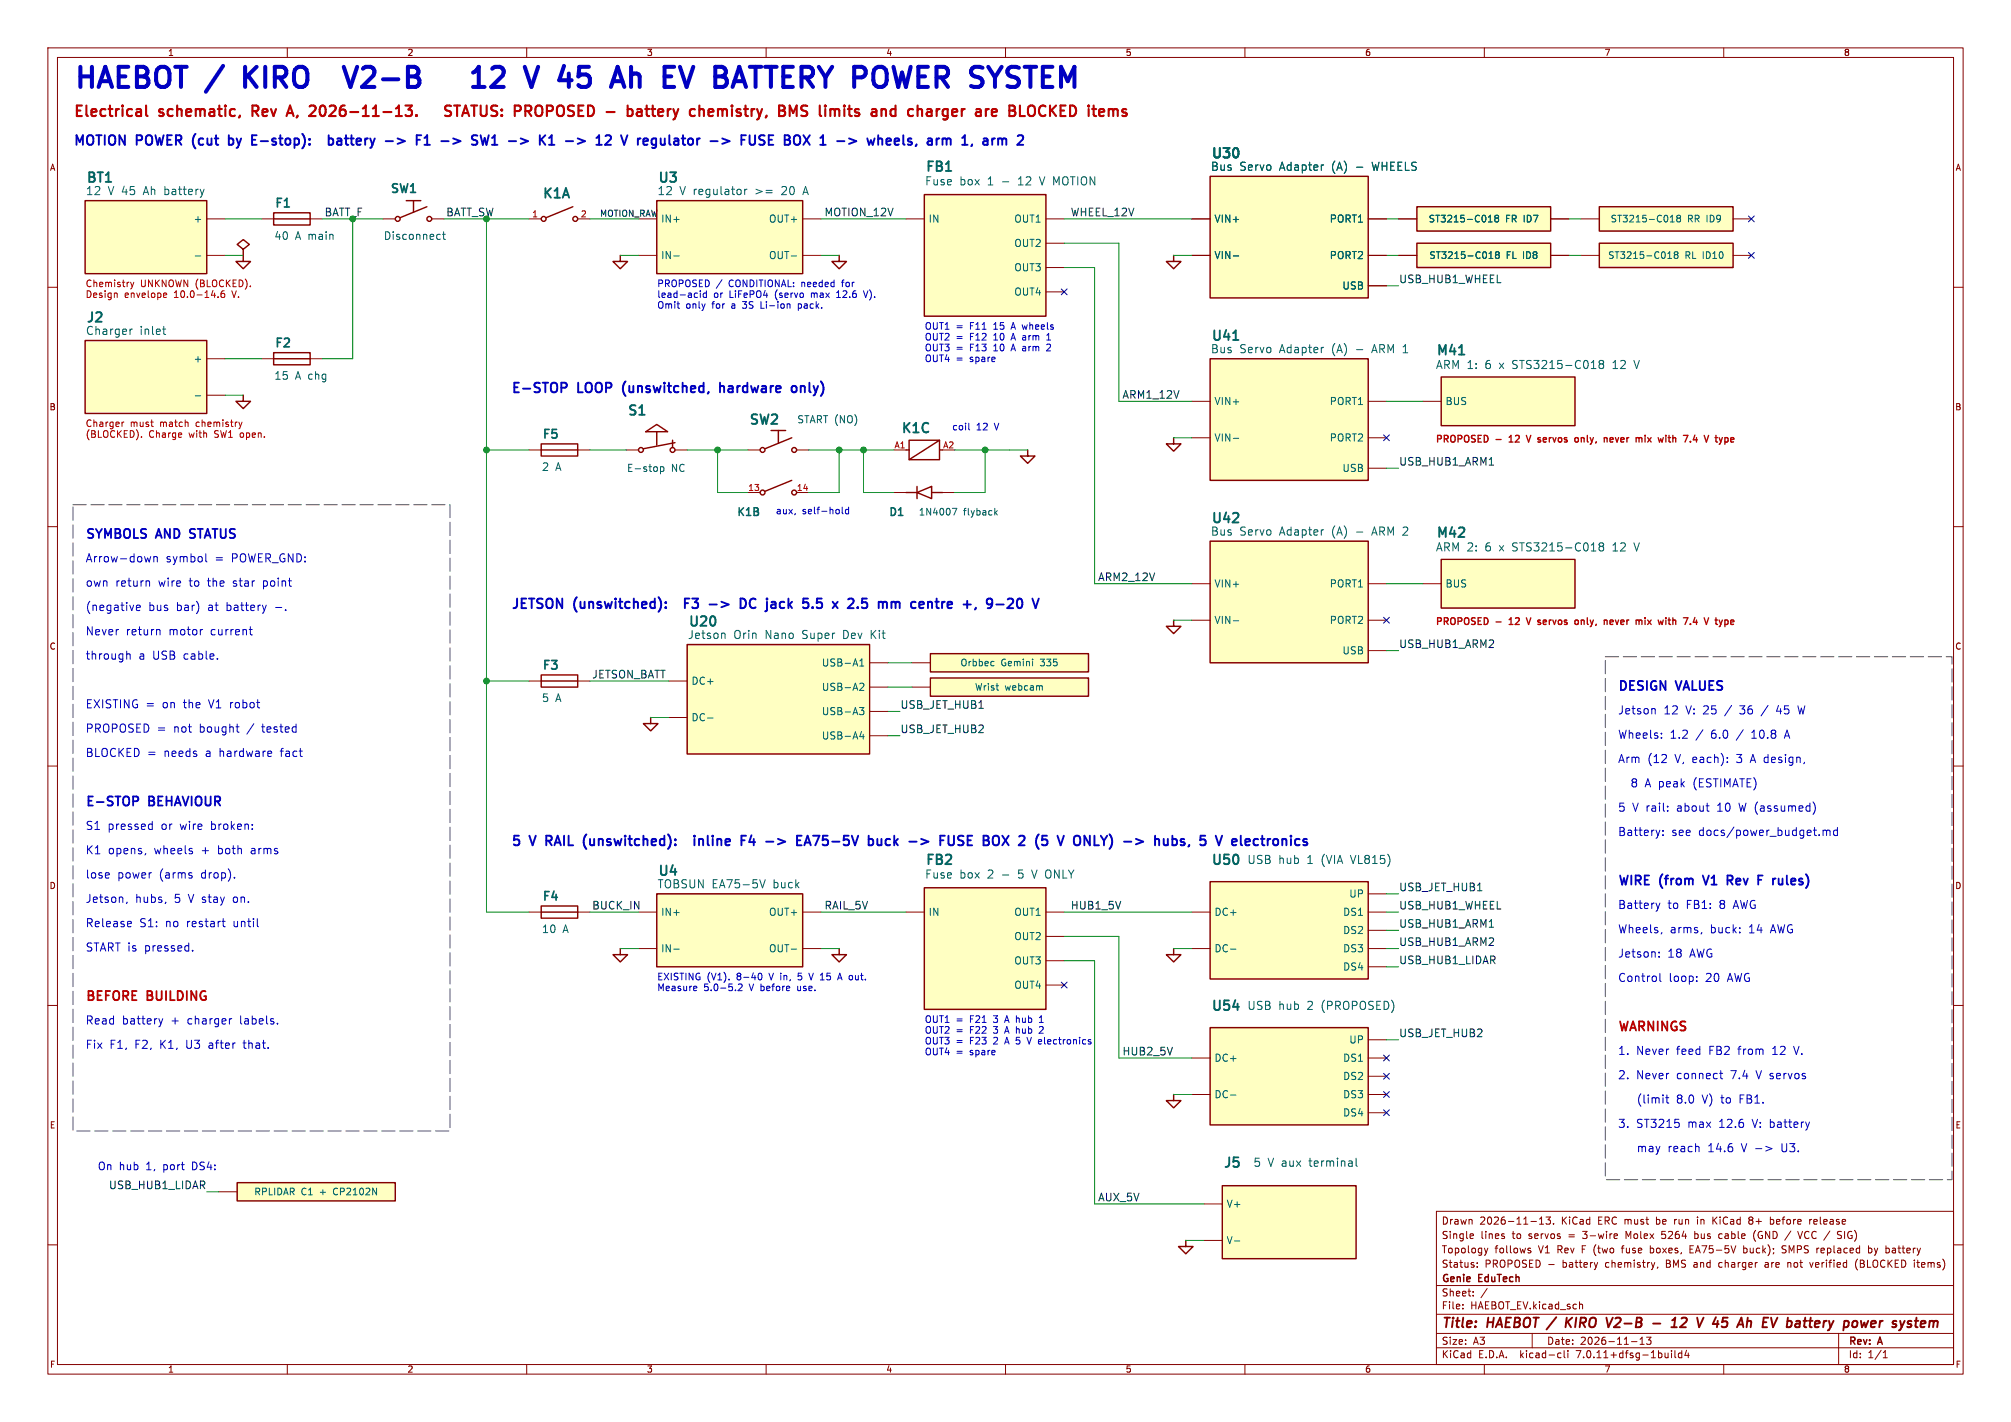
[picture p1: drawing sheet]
<svg xmlns="http://www.w3.org/2000/svg" width="420mm" height="297mm" viewBox="0 0 420 297" stroke-linecap="round" stroke-linejoin="round" font-family="sans-serif">
<defs><g id="words">
<g font-size="5.8" fill="#0000c2">
<text x="15.2" y="19.6">HAEBOT /</text>
<text x="53" y="19.6">KIRO</text>
<text x="77.6" y="19.6">V2-B</text>
<text x="109.2" y="19.6">12</text>
<text x="122.1" y="19.6">V</text>
<text x="130.6" y="19.6">45</text>
<text x="143.4" y="19.6">Ah</text>
<text x="155.7" y="19.6">EV</text>
<text x="168" y="19.6">BATTERY POWER</text>
</g>
<g font-size="3.1" fill="#be0000">
<text x="15.2" y="25">Electrical</text>
<text x="33.4" y="25">schematic,</text>
<text x="53.7" y="25">Rev</text>
<text x="62" y="25">A,</text>
<text x="67.5" y="25">2026-11-13.</text>
<text x="98.4" y="25">STATUS: PROPOSED</text>
<text x="133.8" y="25">-</text>
<text x="139.1" y="25">battery</text>
<text x="153" y="25">chemistry,</text>
<text x="172.5" y="25">BMS</text>
<text x="181.8" y="25">limits</text>
<text x="193.6" y="25">and</text>
<text x="202.1" y="25">charger</text>
<text x="217.2" y="25">are</text>
<text x="225" y="25">BLOCKED</text>
</g>
<g font-size="2.8" fill="#0000c2">
<text x="15.2" y="30.9">MOTION</text>
<text x="28.6" y="30.9">POWER</text>
<text x="41.1" y="30.9">(cut</text>
<text x="49.4" y="30.9">by</text>
<text x="55.1" y="30.9">E-stop):</text>
<text x="72.7" y="30.9">battery</text>
<text x="92.7" y="30.9">F1</text>
<text x="98.6" y="30.9">-&gt;</text>
<text x="105.9" y="30.9">SW1</text>
<text x="114.3" y="30.9">-&gt;</text>
<text x="121.6" y="30.9">K1</text>
<text x="127.8" y="30.9">-&gt;</text>
<text x="135.1" y="30.9">12</text>
<text x="141.2" y="30.9">V</text>
<text x="145.3" y="30.9">regulator</text>
<text x="161.2" y="30.9">-&gt;</text>
<text x="168.5" y="30.9">FUSE</text>
<text x="178.3" y="30.9">BOX</text>
<text x="186.7" y="30.9">1</text>
<text x="190.9" y="30.9">-&gt;</text>
<text x="198.2" y="30.9">wheels,</text>
<text x="211.4" y="30.9">arm</text>
<text x="106.7" y="82.6">E-STOP</text>
<text x="120.8" y="82.6">LOOP</text>
<text x="130.9" y="82.6">(unswitched,</text>
<text x="152" y="82.6">hardware</text>
<text x="167.9" y="82.6">only)</text>
<text x="106.7" y="127.7">JETSON</text>
<text x="120" y="127.7">(unswitched):</text>
<text x="144.7" y="127.7">F3</text>
<text x="150.6" y="127.7">-&gt;</text>
<text x="157.9" y="127.7">DC</text>
<text x="164.2" y="127.7">jack</text>
<text x="172.7" y="127.7">5.5</text>
<text x="179.7" y="127.7">x</text>
<text x="183.7" y="127.7">2.5</text>
<text x="190.8" y="127.7">mm</text>
<text x="198.4" y="127.7">centre</text>
<text x="210.1" y="127.7">+,</text>
<text x="106.7" y="177.2">5</text>
<text x="110.9" y="177.2">V</text>
<text x="114.9" y="177.2">RAIL</text>
<text x="123.6" y="177.2">(unswitched):</text>
<text x="148.3" y="177.2">inline</text>
<text x="164.9" y="177.2">-&gt;</text>
<text x="172.1" y="177.2">EA75-5V</text>
<text x="187.9" y="177.2">buck</text>
<text x="197.2" y="177.2">-&gt;</text>
<text x="204.4" y="177.2">FUSE</text>
<text x="214.3" y="177.2">BOX</text>
<text x="222.6" y="177.2">2</text>
<text x="226.8" y="177.2">(5</text>
<text x="232.4" y="177.2">V</text>
<text x="236.4" y="177.2">ONLY)</text>
<text x="247.6" y="177.2">-&gt;</text>
<text x="254.9" y="177.2">hubs,</text>
<text x="265.2" y="177.2">5</text>
<text x="269.4" y="177.2">V</text>
</g>
<g font-size="2.8" fill="#006464">
<text x="252.7" y="33.6">U30</text>
<text x="17.8" y="38.7">BT1</text>
<text x="113" y="42">K1A</text>
<text x="137.2" y="38.7">U3</text>
<text x="193" y="36.4">FB1</text>
<text x="17.8" y="67.9">J2</text>
<text x="252.7" y="71.7">U41</text>
<text x="299.7" y="74.8">M41</text>
<text x="130.8" y="87.3">S1</text>
<text x="156.2" y="89.2">SW2</text>
<text x="188" y="91">K1C</text>
<text x="252.7" y="109.8">U42</text>
<text x="299.7" y="112.9">M42</text>
<text x="143.5" y="131.4">U20</text>
<text x="137.2" y="183.5">U4</text>
<text x="193" y="181.2">FB2</text>
<text x="252.7" y="181.2">U50</text>
<text x="252.7" y="211.7">U54</text>
<text x="255.3" y="244.4">J5</text>
</g>
<g font-size="2.8" fill="#840000">
<text x="301" y="277.9">Title:</text>
<text x="310.6" y="277.9">HAEBOT /</text>
<text x="328.6" y="277.9">KIRO</text>
<text x="338" y="277.9">V2-B</text>
<text x="348.4" y="277.9">-</text>
<text x="353.2" y="277.9">12</text>
<text x="359.4" y="277.9">V 45</text>
<text x="369.5" y="277.9">Ah</text>
<text x="375.4" y="277.9">EV battery</text>
<text x="393.9" y="277.9">power</text>
<text x="404.9" y="277.9">system</text>
</g>
<g font-size="2.6" fill="#0000c2">
<text x="17.8" y="113">SYMBOLS</text>
<text x="32.8" y="113">AND</text>
<text x="40.6" y="113">STATUS</text>
<text x="337.8" y="144.8">DESIGN</text>
<text x="350.3" y="144.8">VALUES</text>
<text x="17.8" y="168.9">E-STOP</text>
<text x="31.2" y="168.9">BEHAVIOUR</text>
<text x="337.8" y="185.4">WIRE</text>
<text x="346.7" y="185.4">(from</text>
<text x="356.7" y="185.4">V1</text>
<text x="362.4" y="185.4">Rev</text>
<text x="369.5" y="185.4">F</text>
<text x="373.4" y="185.4">rules)</text>
</g>
<g font-size="2.6" fill="#be0000">
<text x="17.8" y="209.5">BEFORE</text>
<text x="30.8" y="209.5">BUILDING</text>
<text x="337.8" y="215.9">WARNINGS</text>
</g>
<g font-size="2.5" fill="#006464">
<text x="81.3" y="40.8">SW1</text>
<text x="57.1" y="43.9">F1</text>
<text x="57.1" y="73.1">F2</text>
<text x="113" y="92.1">F5</text>
<text x="113" y="140.4">F3</text>
<text x="113" y="188.6">F4</text>
</g>
<g font-size="2.4" fill="#006464">
<text x="252.8" y="35.9">Bus</text>
<text x="258.8" y="35.9">Servo</text>
<text x="267.2" y="35.9">Adapter</text>
<text x="278.2" y="35.9">(A)</text>
<text x="283.3" y="35.9">-</text>
<text x="286.8" y="35.9">WHEELS</text>
<text x="17.9" y="41">12</text>
<text x="22.5" y="41">V 45</text>
<text x="30" y="41">Ah battery</text>
<text x="137.3" y="41">12</text>
<text x="141.9" y="41">V regulator</text>
<text x="157.8" y="41">&gt;=</text>
<text x="163.4" y="41">20</text>
<text x="168" y="41">A</text>
<text x="193.1" y="38.9">Fuse</text>
<text x="200.4" y="38.9">box</text>
<text x="206.2" y="38.9">1</text>
<text x="209.3" y="38.9">-</text>
<text x="212.8" y="38.9">12</text>
<text x="217.4" y="38.9">V MOTION</text>
<text x="17.9" y="70.2">Charger</text>
<text x="29.2" y="70.2">inlet</text>
<text x="252.8" y="74">Bus</text>
<text x="258.8" y="74">Servo</text>
<text x="267.2" y="74">Adapter</text>
<text x="278.2" y="74">(A)</text>
<text x="283.3" y="74">-</text>
<text x="286.8" y="74">ARM 1</text>
<text x="299.8" y="77.3">ARM 1:</text>
<text x="310.2" y="77.3">6</text>
<text x="313.2" y="77.3">x STS3215-C018</text>
<text x="337.1" y="77.3">12</text>
<text x="341.7" y="77.3">V</text>
<text x="252.8" y="112.1">Bus</text>
<text x="258.8" y="112.1">Servo</text>
<text x="267.2" y="112.1">Adapter</text>
<text x="278.2" y="112.1">(A)</text>
<text x="283.3" y="112.1">-</text>
<text x="286.8" y="112.1">ARM 2</text>
<text x="299.8" y="115.4">ARM 2:</text>
<text x="310.2" y="115.4">6</text>
<text x="313.2" y="115.4">x STS3215-C018</text>
<text x="337.1" y="115.4">12</text>
<text x="341.7" y="115.4">V</text>
<text x="143.6" y="133.7">Jetson</text>
<text x="153.2" y="133.7">Orin</text>
<text x="159.8" y="133.7">Nano</text>
<text x="167.6" y="133.7">Super</text>
<text x="176.2" y="133.7">Dev Kit</text>
<text x="137.3" y="185.7">TOBSUN EA75-5V</text>
<text x="161.4" y="185.7">buck</text>
<text x="193.1" y="183.7">Fuse</text>
<text x="200.4" y="183.7">box</text>
<text x="206.2" y="183.7">2</text>
<text x="209.3" y="183.7">-</text>
<text x="212.8" y="183.7">5</text>
<text x="215.8" y="183.7">V ONLY</text>
<text x="260.4" y="180.7">USB hub</text>
<text x="273" y="180.7">1</text>
<text x="276" y="180.7">(VIA</text>
<text x="282.3" y="180.7">VL815)</text>
<text x="260.4" y="211.1">USB hub</text>
<text x="273" y="211.1">2</text>
<text x="276" y="211.1">(PROPOSED)</text>
<text x="261.7" y="243.9">5</text>
<text x="264.7" y="243.9">V aux</text>
<text x="273.5" y="243.9">terminal</text>
</g>
<g font-size="2.4" fill="#0000c2">
<text x="17.8" y="117.7">Arrow-down</text>
<text x="34.6" y="117.7">symbol</text>
<text x="44.9" y="117.7">=</text>
<text x="48.4" y="117.7">POWER_GND:</text>
<text x="17.8" y="122.7">own</text>
<text x="24" y="122.7">return</text>
<text x="33.1" y="122.7">wire</text>
<text x="39.6" y="122.7">to</text>
<text x="43.5" y="122.7">the</text>
<text x="48.9" y="122.7">star</text>
<text x="55.2" y="122.7">point</text>
<text x="17.8" y="127.8">(negative</text>
<text x="30.9" y="127.8">bus</text>
<text x="36.8" y="127.8">bar)</text>
<text x="43.5" y="127.8">at</text>
<text x="47.4" y="127.8">battery</text>
<text x="57.6" y="127.8">-.</text>
<text x="17.8" y="138">through</text>
<text x="17.8" y="132.9">Never</text>
<text x="26.2" y="132.9">return</text>
<text x="28.9" y="138">a USB cable.</text>
<text x="35.3" y="132.9">motor</text>
<text x="44" y="132.9">current</text>
<text x="17.8" y="148.1">EXISTING =</text>
<text x="33.9" y="148.1">on</text>
<text x="38.4" y="148.1">the</text>
<text x="43.7" y="148.1">V1 robot</text>
<text x="337.8" y="149.4">Jetson</text>
<text x="347.4" y="149.4">12</text>
<text x="352.1" y="149.4">V: 25</text>
<text x="360.4" y="149.4">/</text>
<text x="363.6" y="149.4">36</text>
<text x="368.2" y="149.4">/</text>
<text x="371.4" y="149.4">45</text>
<text x="376.1" y="149.4">W</text>
<text x="17.8" y="153.2">PROPOSED =</text>
<text x="36.2" y="153.2">not</text>
<text x="41.7" y="153.2">bought</text>
<text x="51.8" y="153.2">/</text>
<text x="55" y="153.2">tested</text>
<text x="337.8" y="154.5">Wheels:</text>
<text x="348.7" y="154.5">1.2</text>
<text x="354.2" y="154.5">/</text>
<text x="357.4" y="154.5">6.0</text>
<text x="362.8" y="154.5">/</text>
<text x="366" y="154.5">10.8</text>
<text x="373.1" y="154.5">A</text>
<text x="17.8" y="158.3">BLOCKED =</text>
<text x="34.2" y="158.3">needs</text>
<text x="43" y="158.3">a hardware</text>
<text x="58.8" y="158.3">fact</text>
<text x="337.8" y="159.6">Arm</text>
<text x="344" y="159.6">(12</text>
<text x="349.8" y="159.6">V, each):</text>
<text x="362.8" y="159.6">3</text>
<text x="365.8" y="159.6">A design,</text>
<text x="340.6" y="164.7">8</text>
<text x="343.7" y="164.7">A peak</text>
<text x="353.9" y="164.7">(ESTIMATE)</text>
<text x="17.8" y="173.5">S1</text>
<text x="22.4" y="173.5">pressed</text>
<text x="33.6" y="173.5">or</text>
<text x="37.6" y="173.5">wire</text>
<text x="44.2" y="173.5">broken:</text>
<text x="337.8" y="169.7">5</text>
<text x="340.9" y="169.7">V rail:</text>
<text x="350.2" y="169.7">about</text>
<text x="358.8" y="169.7">10</text>
<text x="363.4" y="169.7">W (assumed)</text>
<text x="17.8" y="178.6">K1</text>
<text x="22.5" y="178.6">opens,</text>
<text x="32.2" y="178.6">wheels</text>
<text x="42.1" y="178.6">+</text>
<text x="45.6" y="178.6">both</text>
<text x="52.6" y="178.6">arms</text>
<text x="337.8" y="174.8">Battery:</text>
<text x="349" y="174.8">see</text>
<text x="354.7" y="174.8">docs/power_budget.md</text>
<text x="17.8" y="183.7">lose</text>
<text x="24.5" y="183.7">power</text>
<text x="33.2" y="183.7">(arms</text>
<text x="42" y="183.7">drop).</text>
<text x="17.8" y="188.8">Jetson,</text>
<text x="28.2" y="188.8">hubs,</text>
<text x="36.4" y="188.8">5</text>
<text x="39.4" y="188.8">V stay</text>
<text x="48.9" y="188.8">on.</text>
<text x="337.8" y="190.1">Battery</text>
<text x="348.2" y="190.1">to</text>
<text x="352.1" y="190.1">FB1:</text>
<text x="359.1" y="190.1">8</text>
<text x="362.2" y="190.1">AWG</text>
<text x="17.8" y="193.9">Release</text>
<text x="29.1" y="193.9">S1:</text>
<text x="34.5" y="193.9">no</text>
<text x="39" y="193.9">restart</text>
<text x="48.8" y="193.9">until</text>
<text x="337.8" y="195.1">Wheels,</text>
<text x="348.7" y="195.1">arms,</text>
<text x="357.2" y="195.1">buck:</text>
<text x="365.3" y="195.1">14</text>
<text x="369.9" y="195.1">AWG</text>
<text x="17.8" y="198.9">START is</text>
<text x="30.2" y="198.9">pressed.</text>
<text x="337.8" y="200.2">Jetson:</text>
<text x="348.2" y="200.2">18</text>
<text x="352.9" y="200.2">AWG</text>
<text x="337.8" y="205.3">Control</text>
<text x="348.5" y="205.3">loop:</text>
<text x="356.2" y="205.3">20</text>
<text x="360.8" y="205.3">AWG</text>
<text x="17.8" y="214.2">Read</text>
<text x="25.4" y="214.2">battery</text>
<text x="35.7" y="214.2">+</text>
<text x="39.2" y="214.2">charger</text>
<text x="50.2" y="214.2">labels.</text>
<text x="17.8" y="219.3">Fix</text>
<text x="22.8" y="219.3">F1,</text>
<text x="28.1" y="219.3">F2,</text>
<text x="33.4" y="219.3">K1,</text>
<text x="39" y="219.3">U3</text>
<text x="43.8" y="219.3">after</text>
<text x="51.2" y="219.3">that.</text>
<text x="337.8" y="220.5">1.</text>
<text x="341.7" y="220.5">Never</text>
<text x="350.1" y="220.5">feed</text>
<text x="357" y="220.5">FB2</text>
<text x="363.1" y="220.5">from</text>
<text x="370.4" y="220.5">12</text>
<text x="375" y="220.5">V.</text>
<text x="337.8" y="225.6">2.</text>
<text x="341.7" y="225.6">Never</text>
<text x="350.1" y="225.6">connect</text>
<text x="361.5" y="225.6">7.4</text>
<text x="366.9" y="225.6">V servos</text>
<text x="342.1" y="230.7">(limit</text>
<text x="350.3" y="230.7">8.0</text>
<text x="355.8" y="230.7">V) to</text>
<text x="363.7" y="230.7">FB1.</text>
<text x="337.8" y="235.8">3.</text>
<text x="341.7" y="235.8">ST3215</text>
<text x="352.5" y="235.8">max</text>
<text x="359.1" y="235.8">12.6</text>
<text x="366.1" y="235.8">V: battery</text>
<text x="342.1" y="240.9">may</text>
<text x="348.6" y="240.9">reach</text>
<text x="357" y="240.9">14.6</text>
<text x="364.1" y="240.9">V -&gt;</text>
<text x="372.6" y="240.9">U3.</text>
</g>
<g font-size="2.2" fill="#009600">
<text x="67.7" y="45.3">BATT_F</text>
<text x="93.1" y="45.3">BATT_SW</text>
</g>
<g font-size="2.2" fill="#0f0f0f">
<text x="172.1" y="45.3">MOTION_12V</text>
<text x="223.5" y="45.3">WHEEL_12V</text>
<text x="292.1" y="59.3">USB_HUB1_WHEEL</text>
<text x="234.3" y="83.4">ARM1_12V</text>
<text x="292.1" y="97.4">USB_HUB1_ARM1</text>
<text x="229.2" y="121.5">ARM2_12V</text>
<text x="292.1" y="135.5">USB_HUB1_ARM2</text>
<text x="123.6" y="141.8">JETSON_BATT</text>
<text x="188" y="148.2">USB_JET_HUB1</text>
<text x="188" y="153.2">USB_JET_HUB2</text>
<text x="123.6" y="190.1">BUCK_IN</text>
<text x="172.1" y="190.1">RAIL_5V</text>
<text x="223.5" y="190.1">HUB1_5V</text>
<text x="292.1" y="190.1">USB_HUB1_WHEEL</text>
<text x="292.1" y="186.3">USB_JET_HUB1</text>
<text x="292.1" y="193.9">USB_HUB1_ARM1</text>
<text x="292.1" y="197.7">USB_HUB1_ARM2</text>
<text x="292.1" y="201.5">USB_HUB1_LIDAR</text>
<text x="234.3" y="220.5">HUB2_5V</text>
<text x="292.1" y="216.7">USB_JET_HUB2</text>
<text x="22.7" y="248.5">USB_HUB1_LIDAR</text>
<text x="229.2" y="251">AUX_5V</text>
</g>
<g font-size="2.2" fill="#006464">
<text x="57.2" y="50.3">40</text>
<text x="61.6" y="50.3">A main</text>
<text x="80.1" y="50.3">Disconnect</text>
<text x="57.2" y="79.5">15</text>
<text x="61.6" y="79.5">A chg</text>
<text x="113.1" y="98.6">2</text>
<text x="116" y="98.6">A</text>
<text x="153.7" y="108.2">K1B</text>
<text x="185.4" y="108.2">D1</text>
<text x="113.1" y="146.8">5</text>
<text x="116" y="146.8">A</text>
<text x="113.1" y="195.1">10</text>
<text x="117.5" y="195.1">A</text>
</g>
<g font-size="2.2" fill="#0000c2">
<text x="20.3" y="244.6">On hub</text>
<text x="30.5" y="244.6">1,</text>
<text x="34.1" y="244.6">port</text>
<text x="40.3" y="244.6">DS4:</text>
</g>
<g font-size="2.1" fill="#006464">
<text x="40.4" y="46.7">+</text>
<text x="138" y="46.7">IN+</text>
<text x="160.5" y="46.7">OUT+</text>
<text x="193.8" y="46.7">IN</text>
<text x="211.8" y="46.7">OUT1</text>
<text x="253.5" y="46.7">VIN+</text>
<text x="277.6" y="46.7">PORT1</text>
<text x="211.8" y="51.8">OUT2</text>
<text x="138" y="54.3">IN-</text>
<text x="160.5" y="54.3">OUT-</text>
<text x="211.8" y="56.9">OUT3</text>
<text x="253.5" y="54.3">VIN-</text>
<text x="277.6" y="54.3">PORT2</text>
<text x="211.8" y="61.9">OUT4</text>
<text x="280.3" y="60.7">USB</text>
<text x="40.4" y="75.9">+</text>
<text x="166.4" y="88.6">START (NO)</text>
<text x="253.5" y="84.8">VIN+</text>
<text x="277.6" y="84.8">PORT1</text>
<text x="301.8" y="84.8">BUS</text>
<text x="253.5" y="92.4">VIN-</text>
<text x="277.6" y="92.4">PORT2</text>
<text x="130.9" y="98.8">E-stop</text>
<text x="140.2" y="98.8">NC</text>
<text x="280.3" y="98.8">USB</text>
<text x="253.5" y="122.9">VIN+</text>
<text x="277.6" y="122.9">PORT1</text>
<text x="301.8" y="122.9">BUS</text>
<text x="253.5" y="130.5">VIN-</text>
<text x="277.6" y="130.5">PORT2</text>
<text x="280.3" y="136.9">USB</text>
<text x="144.3" y="143.2">DC+</text>
<text x="171.6" y="139.4">USB-A1</text>
<text x="171.6" y="144.5">USB-A2</text>
<text x="171.6" y="149.6">USB-A3</text>
<text x="144.3" y="150.8">DC-</text>
<text x="171.6" y="154.6">USB-A4</text>
<text x="138" y="191.5">IN+</text>
<text x="160.5" y="191.5">OUT+</text>
<text x="193.8" y="191.5">IN</text>
<text x="211.8" y="191.5">OUT1</text>
<text x="253.5" y="191.5">DC+</text>
<text x="280.4" y="191.5">DS1</text>
<text x="281.7" y="187.7">UP</text>
<text x="211.8" y="196.6">OUT2</text>
<text x="280.4" y="195.3">DS2</text>
<text x="138" y="199.1">IN-</text>
<text x="160.5" y="199.1">OUT-</text>
<text x="211.8" y="201.6">OUT3</text>
<text x="253.5" y="199.1">DC-</text>
<text x="280.4" y="199.1">DS3</text>
<text x="280.4" y="202.9">DS4</text>
<text x="211.8" y="206.7">OUT4</text>
<text x="253.5" y="222">DC+</text>
<text x="280.4" y="222">DS1</text>
<text x="281.7" y="218.1">UP</text>
<text x="280.4" y="225.8">DS2</text>
<text x="253.5" y="229.6">DC-</text>
<text x="280.4" y="229.6">DS3</text>
<text x="280.4" y="233.4">DS4</text>
<text x="256.1" y="252.4">V+</text>
<text x="256.1" y="260.1">V-</text>
</g>
<g font-size="2.1" fill="#840000">
<text x="301" y="256">Drawn</text>
<text x="309" y="256">2026-11-13.</text>
<text x="326.2" y="256">KiCad</text>
<text x="333.9" y="256">ERC must</text>
<text x="346.3" y="256">be</text>
<text x="350.2" y="256">run</text>
<text x="355.2" y="256">in</text>
<text x="358.5" y="256">KiCad</text>
<text x="366.3" y="256">8+</text>
<text x="370.8" y="256">before</text>
<text x="379.2" y="256">release</text>
<text x="301" y="262">Topology</text>
<text x="301" y="259">Single</text>
<text x="309.2" y="259">lines</text>
<text x="312.1" y="262">follows</text>
<text x="315.9" y="259">to</text>
<text x="319.4" y="259">servos</text>
<text x="321.4" y="262">V1 Rev</text>
<text x="327.8" y="259">=</text>
<text x="330.6" y="262">F (two</text>
<text x="331" y="259">3-wire</text>
<text x="339.3" y="262">fuse</text>
<text x="340.1" y="259">Molex</text>
<text x="345.3" y="262">boxes,</text>
<text x="347.7" y="259">5264</text>
<text x="353.7" y="262">EA75-5V</text>
<text x="354.7" y="259">bus</text>
<text x="360" y="259">cable</text>
<text x="365.1" y="262">buck);</text>
<text x="367.3" y="259">(GND</text>
<text x="373.3" y="262">SMPS replaced</text>
<text x="377.1" y="259">VCC /</text>
<text x="385.5" y="259">SIG)</text>
<text x="391.7" y="262">by</text>
<text x="395.5" y="262">battery</text>
<text x="301" y="268.2">Genie</text>
<text x="301" y="265">Status:</text>
<text x="308.9" y="268.2">EduTech</text>
<text x="310.1" y="265">PROPOSED -</text>
<text x="326.5" y="265">battery</text>
<text x="335.5" y="265">chemistry,</text>
<text x="348.3" y="265">BMS and</text>
<text x="359.7" y="265">charger</text>
<text x="369.5" y="265">are</text>
<text x="374.3" y="265">not</text>
<text x="379.2" y="265">verified</text>
<text x="388.8" y="265">(BLOCKED</text>
<text x="401.2" y="265">items)</text>
<text x="301" y="273.7">File:</text>
<text x="301" y="271">Sheet:</text>
<text x="307.1" y="273.7">HAEBOT_EV.kicad_sch</text>
<text x="301" y="281.1">Size:</text>
<text x="307.6" y="281.1">A3</text>
<text x="323" y="281.1">Date:</text>
<text x="330" y="281.1">2026-11-13</text>
<text x="386" y="281.3">Rev:</text>
<text x="392.4" y="281.3">A</text>
<text x="301" y="283.9">KiCad</text>
<text x="308.7" y="283.9">E.D.A.</text>
<text x="317.6" y="283.9">kicad-cli</text>
<text x="329.5" y="283.9">7.0.11+dfsg-1build4</text>
<text x="386" y="283.9">Id:</text>
<text x="390.1" y="283.9">1/1</text>
</g>
<g font-size="1.9" fill="#006464">
<text x="298.3" y="46.6">ST3215-C018</text>
<text x="314.4" y="46.6">FR ID7</text>
<text x="336.3" y="46.6">ST3215-C018</text>
<text x="352.4" y="46.6">RR ID9</text>
<text x="298.4" y="54.3">ST3215-C018</text>
<text x="314.5" y="54.3">FL ID8</text>
<text x="335.8" y="54.3">ST3215-C018</text>
<text x="351.9" y="54.3">RL ID10</text>
<text x="191.8" y="107.9">1N4007</text>
<text x="201.2" y="107.9">flyback</text>
<text x="200.5" y="139.4">Orbbec</text>
<text x="209" y="139.4">Gemini</text>
<text x="217.3" y="139.4">335</text>
<text x="203.5" y="144.4">Wrist</text>
<text x="209.8" y="144.4">webcam</text>
<text x="53" y="249.8">RPLIDAR</text>
<text x="62.9" y="249.8">C1</text>
<text x="66.8" y="249.8">+</text>
<text x="69.8" y="249.8">CP2102N</text>
</g>
<g font-size="1.9" fill="#be0000">
<text x="17.8" y="60.3">Chemistry</text>
<text x="17.8" y="62.5">Design</text>
<text x="26" y="62.5">envelope</text>
<text x="29.3" y="60.3">UNKNOWN (BLOCKED).</text>
<text x="36.4" y="62.5">10.0-14.6</text>
<text x="48.7" y="62.5">V.</text>
<text x="17.8" y="89.5">Charger</text>
<text x="27.2" y="89.5">must</text>
<text x="33.5" y="89.5">match</text>
<text x="41.1" y="89.5">chemistry</text>
<text x="17.8" y="91.7">(BLOCKED).</text>
<text x="31" y="91.7">Charge</text>
<text x="39.5" y="91.7">with</text>
<text x="45" y="91.7">SW1 open.</text>
<text x="299.7" y="92.8">PROPOSED</text>
<text x="312.5" y="92.8">-</text>
<text x="315.8" y="92.8">12</text>
<text x="320.1" y="92.8">V</text>
<text x="323" y="92.8">servos</text>
<text x="331.3" y="92.8">only,</text>
<text x="337.9" y="92.8">never</text>
<text x="345.1" y="92.8">mix</text>
<text x="350.4" y="92.8">with</text>
<text x="356.2" y="92.8">7.4</text>
<text x="361.2" y="92.8">V</text>
<text x="299.7" y="130.9">PROPOSED</text>
<text x="312.5" y="130.9">-</text>
<text x="315.8" y="130.9">12</text>
<text x="320.1" y="130.9">V</text>
<text x="323" y="130.9">servos</text>
<text x="331.3" y="130.9">only,</text>
<text x="337.9" y="130.9">never</text>
<text x="345.1" y="130.9">mix</text>
<text x="350.4" y="130.9">with</text>
<text x="356.2" y="130.9">7.4</text>
<text x="361.2" y="130.9">V</text>
</g>
<g font-size="1.9" fill="#0000c2">
<text x="137.2" y="60.3">PROPOSED /</text>
<text x="137.2" y="62.5">lead-acid</text>
<text x="137.2" y="64.8">Omit</text>
<text x="143.2" y="64.8">only</text>
<text x="148.8" y="64.8">for</text>
<text x="149" y="62.5">or</text>
<text x="152.2" y="60.3">CONDITIONAL:</text>
<text x="152.4" y="62.5">LiFePO4</text>
<text x="153" y="64.8">a</text>
<text x="155.5" y="64.8">3S</text>
<text x="159.4" y="64.8">Li-ion</text>
<text x="162" y="62.5">(servo</text>
<text x="167.4" y="64.8">pack.</text>
<text x="167.6" y="60.3">needed</text>
<text x="169.7" y="62.5">max</text>
<text x="175.2" y="62.5">12.6</text>
<text x="176.2" y="60.3">for</text>
<text x="181.2" y="62.5">V).</text>
<text x="193" y="69.2">OUT1</text>
<text x="193" y="71.4">OUT2</text>
<text x="199.6" y="69.2">=</text>
<text x="199.6" y="71.4">=</text>
<text x="202.6" y="69.2">F11</text>
<text x="202.6" y="71.4">F12</text>
<text x="207.7" y="69.2">15</text>
<text x="207.7" y="71.4">10</text>
<text x="211.6" y="69.2">A wheels</text>
<text x="211.6" y="71.4">A arm</text>
<text x="219.3" y="71.4">1</text>
<text x="193" y="73.7">OUT3</text>
<text x="193" y="75.9">OUT4</text>
<text x="199.6" y="73.7">=</text>
<text x="199.6" y="75.9">=</text>
<text x="202.6" y="73.7">F13</text>
<text x="202.6" y="75.9">spare</text>
<text x="207.7" y="73.7">10</text>
<text x="211.6" y="73.7">A arm</text>
<text x="219.3" y="73.7">2</text>
<text x="198.8" y="90.1">coil</text>
<text x="203.9" y="90.1">12</text>
<text x="207.8" y="90.1">V</text>
<text x="161.9" y="107.6">aux,</text>
<text x="167.5" y="107.6">self-hold</text>
<text x="137.2" y="205.1">EXISTING (V1).</text>
<text x="137.2" y="207.3">Measure</text>
<text x="146.9" y="207.3">5.0-5.2</text>
<text x="153.9" y="205.1">8-40</text>
<text x="156.6" y="207.3">V before</text>
<text x="160.9" y="205.1">V in,</text>
<text x="166.9" y="207.3">use.</text>
<text x="167.2" y="205.1">5</text>
<text x="169.8" y="205.1">V 15</text>
<text x="176.1" y="205.1">A out.</text>
<text x="193" y="214">OUT1</text>
<text x="199.6" y="214">=</text>
<text x="202.6" y="214">F21</text>
<text x="207.7" y="214">3</text>
<text x="210.3" y="214">A hub</text>
<text x="217.8" y="214">1</text>
<text x="193" y="216.2">OUT2</text>
<text x="193" y="218.5">OUT3</text>
<text x="193" y="220.7">OUT4</text>
<text x="199.6" y="216.2">=</text>
<text x="199.6" y="218.5">=</text>
<text x="199.6" y="220.7">=</text>
<text x="202.6" y="216.2">F22</text>
<text x="202.6" y="218.5">F23</text>
<text x="202.6" y="220.7">spare</text>
<text x="207.7" y="216.2">3</text>
<text x="207.7" y="218.5">2</text>
<text x="210.3" y="216.2">A hub</text>
<text x="210.3" y="218.5">A 5</text>
<text x="215.3" y="218.5">V electronics</text>
<text x="217.8" y="216.2">2</text>
</g>
<g font-size="1.8" fill="#840000">
<text x="35" y="11.9">1</text>
<text x="85" y="11.9">2</text>
<text x="135" y="11.9">3</text>
<text x="185" y="11.9">4</text>
<text x="235" y="11.9">5</text>
<text x="285" y="11.9">6</text>
<text x="335" y="11.9">7</text>
<text x="385" y="11.9">8</text>
<text x="10.3" y="35.9">A</text>
<text x="408.3" y="35.9">A</text>
<text x="10.3" y="85.9">B</text>
<text x="408.2" y="85.9">B</text>
<text x="10.3" y="135.9">C</text>
<text x="408.2" y="135.9">C</text>
<text x="10.3" y="185.9">D</text>
<text x="408.2" y="185.9">D</text>
<text x="10.3" y="235.9">E</text>
<text x="408.3" y="235.9">E</text>
<text x="10.3" y="285.9">F</text>
<text x="35" y="286.9">1</text>
<text x="85" y="286.9">2</text>
<text x="135" y="286.9">3</text>
<text x="185" y="286.9">4</text>
<text x="235" y="286.9">5</text>
<text x="285" y="286.9">6</text>
<text x="335" y="286.9">7</text>
<text x="385" y="286.9">8</text>
<text x="408.3" y="285.9">F</text>
</g>
<g font-size="1.8" fill="#a90000">
<text x="111.1" y="45.5">1</text>
<text x="121.2" y="45.5">2</text>
<text x="186.7" y="93.7">A1</text>
<text x="196.9" y="93.7">A2</text>
<text x="156.2" y="102.6">13</text>
<text x="166.3" y="102.6">14</text>
</g>
<text font-size="1.8" fill="#0f0f0f" x="125.2" y="45.4">MOTION_RAW</text>
</g></defs>
<g fill="none" stroke="#840000" stroke-width=".21">
<path d="M10 10h400v277h-400zM12 12h396v273h-396zM60 10v2M110 10v2M160 10v2M210 10v2M260 10v2M310 10v2M360 10v2M10 60h2M43.2 45.7h3.8M43.2 53.3h3.8"/>
<path d="M54.6 45.7h2.5M64.8 45.7h2.5M80 45.7h2.5M90.2 45.7h2.5M110.5 45.7h2.5M120.6 45.7h2.6M133.3 45.7h3.9M133.3 53.3h3.9M167.6 45.7h3.8M167.6 53.3h3.8M189.2 45.7h3.8M218.4 45.7h3.8"/>
<path d="M218.4 50.8h3.8M218.4 55.9h3.8M248.9 45.7h3.8M248.9 53.3h3.8M285.7 45.7h3.9M285.7 53.3h3.9M285.7 59.7h3.9M292.1 45.7h3.8M292.1 53.3h3.8M323.8 45.7h3.9M323.8 53.3h3.9M330.2 45.7h3.8"/>
<path d="M330.2 53.3h3.8M361.9 45.7h3.9M361.9 53.3h3.9M408 60h2M43.2 74.9h3.8M54.6 74.9h2.5M64.8 74.9h2.5M218.4 61h3.8M43.2 82.6h3.8M110.5 94h2.5M120.6 94h2.6M130.8 94h2.5"/>
<path d="M141 94h2.5M156.2 94h2.5M166.4 94h2.5M186.7 94h2.5M248.9 83.8h3.8M248.9 91.4h3.8M285.7 83.8h3.9M285.7 91.4h3.9M285.7 97.8h3.9M297.2 83.8h3.8M10 110h2M156.2 102.9h2.5"/>
<path d="M166.4 102.9h2.5M186.7 102.9h2.5M196.8 102.9h2.6M408 110h2M181.6 138.4h3.8M190.5 138.4h3.8M248.9 121.9h3.8M248.9 129.5h3.8M285.7 121.9h3.9M285.7 129.5h3.9M285.7 135.9h3.9M297.2 121.9h3.8"/>
<path d="M10 160h2M110.5 142.2h2.5M120.6 142.2h2.6M139.7 142.2h3.8M139.7 149.9h3.8M181.6 143.5h3.8M181.6 148.6h3.8M181.6 153.7h3.8M190.5 143.5h3.8M408 160h2M110.5 190.5h2.5M120.6 190.5h2.6"/>
<path d="M133.3 190.5h3.9M133.3 198.1h3.9M167.6 190.5h3.8M167.6 198.1h3.8M189.2 190.5h3.8M218.4 190.5h3.8M218.4 195.6h3.8M248.9 190.5h3.8M248.9 198.1h3.8M285.7 190.5h3.9M285.7 198.1h3.9M285.7 186.7h3.9"/>
<path d="M285.7 194.3h3.9M10 210h2M218.4 200.7h3.8M218.4 205.7h3.8M285.7 217.2h3.9M285.7 201.9h3.9M408 210h2M248.9 221h3.8M248.9 228.6h3.8M285.7 221h3.9M285.7 228.6h3.9M285.7 224.8h3.9"/>
<path d="M285.7 232.4h3.9M10 260h2M45.7 248.9h3.8M251.5 251.5h3.8M251.5 259.1h3.8M300 253h108v32h-108zM307.2 257.7l.5 .1v.2l-.7 .2M307.7 258.6l-.5 .1M314.2 258.3v.3M319.7 255.1h1.2M321.5 255.7h.9M321.5 254.6l.4-.4v1.5"/>
<path d="M322.9 254.2h.9l-.5 .6 .4 .1v.6l-.2 .2-.6-.2M324.4 255.5v.2M337.3 257.7l.4 .1 .1 .2-.7 .2M337.7 258.6l-.4 .1M347 258.5l.1 .1M347.1 257.2v.6M353.9 258.6l.5 .1M353.9 257.2v1.5M354.4 257.7l-.5 .1M354.5 254.2v.1M354.5 254.7v1M357.7 254.2v1.5"/>
<path d="M357.9 254.8l.7 .9M358.6 254.2l-.9 .8M359.5 257.7l-.4 .1-.2 .2 .1 .5 .5 .2M365.5 254.8l-.2 .2-.1 .4 .2 .2 .4 .1M365.5 254.8h.3M365.8 254.2l-.4 .1-.2 .2 .3 .3M366.7 257a1.72 1.72 0 0 0 0 2.3M369.7 255.6h.6M369.7 254.2v1.5M369.7 254.8h.6M374 257.1l-1.3 1.9M375.4 257.2l.5 1.5 .5-1.5"/>
<path d="M377.9 254.7v1M378.4 254.7l-.5 .3M384 257.9l.4 .1 .2 .4-.3 .3h-.4M384 257.2l.6 .1M408 260h2M300 278.5h108M300 274.5h108M300 268.5h108M305.5 273.2v.2M305.5 272.5v.1M307.7 270.5v.2M307.7 269.8v.1"/>
<path d="M308.5 264.5v.2M308.5 263.8v.1M310 260.7l.4 1M310.4 261.7l-.2 .3M310.6 269.1l-1.3 1.9M310.7 260.7l-.3 1M319.2 261.1l.5 .2v.2l-.2 .2-.4-.1M319.2 260.8h.5M320 278.5v3M329.9 272.5h.5l.1 .9M333.7 263.7l-.4 1M342.5 279.7l.4-.4v1.5"/>
<path d="M343.9 279.3h.9l-.5 .6 .4 .1v.6l-.2 .2-.6-.2M344.7 260.2v1.5M344.7 261.6l.1 .1M344.8 260.7l-.1 .1M346.2 264.6l-.1 .3M352.9 260.9h.5M353.7 260.2h-.8v1.5h.8M359 263.8v.7M364.2 261.6l.4 .1M364.2 260.2v1.5M364.6 260.7l-.4 .1M369.1 263.7l-.4 .1"/>
<path d="M369.2 264.1h-.4l-.2 .2 .1 .3 .5 .1M372.2 261.6l.5 .1M372.8 260.2h-.4l-.2 .3 .1 .3 .4 .2M373.4 263.7v1M373.8 263.7l-.4 .1M377.9 263.7l.4 1 .4-1M384 278.5v6.5M387.9 263a1.74 1.74 0 0 0 0 2.3M390.2 260.8l.5-.1 .2 .3-.1 .6h-.6M390.2 260.2v1.5M394.5 260.8v.7M400.3 263.7h.6"/>
<path d="M400.5 263.2v1.3l.2 .2M60 285v2M110 285v2M160 285v2M210 285v2M260 285v2M300 281.5h108M310 285v2M325.6 282.6l.4 .1M326 283.5l-.4 .1M326.7 282.1v1.3l.2 .2M327.4 282.1v.1"/>
<path d="M327.4 282.6v1M340.7 280.2h1.2M342.5 280.8h.9M349.1 282.1v.1M349.1 282.6v1M349.8 282.1v1.3l.2 .2M351.2 282.7l-.4-.1-.3 .3 .2 .6h.5M351.2 282.1v1.5M352.2 282l-.3 1.1h.9M352.6 282.6v1M360 285v2M393.3 283.6h.9"/>
<path d="M393.3 282.5l.4-.4v1.5"/>
</g>
<g fill="none" stroke="#840000" stroke-width=".4">
<path d="M327.2 275.2l-.2 2M327.4 276.1l.7 1.1M328.3 275.2l-1.2 1.1M336.8 275.2l-.9 2M337.7 275.2l-.3 .2M338.3 276.1l-1.2 1.1h1.2M345.2 276.4h1.6M349.2 275.8l.7-.6-.3 2M351.2 275.4l.3-.2h.5l.2 .2 .1 .4-.2 .3-1.2 1.1h1.2M358.4 275.1l-.7 1.4h1.2M358.7 275.9l-.1 1.3M368.2 276.2h.7"/>
<path d="M369.3 275.2h-1l-.2 2h.9M391.7 276v.3M392.6 275.9l-.1 1.3M393 275.9l-.4 .4M400.3 275.2l-.3 1.7M403.3 275.9h.3l.2 .3M403.8 276.2l-.1 1M404.2 275.9l-.4 .3"/>
</g>
<g fill="#ffffc2" stroke="#ffffc2" stroke-width=".21">
<path d="M301 116.8h27.9v10.2h-27.9z"/>
<path d="M194.3 136.5h33v3.8h-33z"/>
<path d="M194.3 141.6h33v3.8h-33z"/>
<path d="M334 43.2h27.9v5.1h-27.9z"/>
<path d="M17.8 41.9h25.4v15.3h-25.4z"/>
<path d="M334 50.8h27.9v5.1h-27.9z"/>
<path d="M295.9 50.8h27.9v5.1h-27.9z"/>
<path d="M295.9 43.2h27.9v5.1h-27.9z"/>
<path d="M301 78.7h27.9v10.2h-27.9z"/>
<path d="M143.5 134.6h38.1v22.9h-38.1z"/>
<path d="M49.5 247h33v3.8h-33z"/>
<path d="M252.7 214.6h33v20.3h-33z"/>
<path d="M252.7 184.2h33v20.3h-33z"/>
<path d="M255.3 247.6h27.9v15.3h-27.9z"/>
<path d="M252.7 74.9h33v25.4h-33z"/>
<path d="M193 40.6h25.4v25.4h-25.4z"/>
<path d="M137.2 41.9h30.4v15.3h-30.4z"/>
<path d="M252.7 113h33v25.4h-33z"/>
<path d="M17.8 71.1h25.4v15.3h-25.4z"/>
<path d="M193 185.4h25.4v25.4h-25.4z"/>
<path d="M137.2 186.7h30.4v15.2h-30.4z"/>
<path d="M252.7 36.8h33v25.4h-33z"/>
</g>
<g fill="none" stroke="#840000" stroke-width=".3">
<path d="M252.7 36.8h33v25.4h-33zM17.8 41.9h25.4v15.3h-25.4zM50.8 52.1l1.3-1-1.3-1.1-1.3 1.1 1.3 1v2.5h1.5l-1.5 1.5-1.5-1.5h1.5M57.1 44.5h7.7v2.5h-7.7zM57.1 45.7h7.7M84.8 41.9h3.1M86.4 41.9v2.4M89.2 43.2l-5.6 2.3M119.6 43.2l-5.6 2.3M129.5 53.3v1.3h1.6l-1.6 1.5-1.5-1.5h1.5M137.2 41.9h30.4v15.3h-30.4zM175.3 53.3v1.3h1.5l-1.5 1.5-1.6-1.5h1.6"/>
<path d="M193 40.6h25.4v25.4h-25.4zM245.1 53.3v1.3h1.5l-1.5 1.5-1.5-1.5h1.5M295.9 50.8h27.9v5.1h-27.9zM295.9 43.2h27.9v5.1h-27.9zM334 43.2h27.9v5.1h-27.9zM334 50.8h27.9v5.1h-27.9zM17.8 71.1h25.4v15.3h-25.4zM57.1 73.7h7.7v2.5h-7.7zM57.1 74.9h7.7M252.7 74.9h33v25.4h-33zM301 78.7h27.9v10.2h-27.9zM50.8 82.6v1.2h1.5l-1.5 1.5-1.5-1.5h1.5"/>
<path d="M113 92.7h7.6v2.6h-7.6zM113 94h7.6M134.9 90.2l2.3-1.6 2.2 1.6zM137.2 90.2v2.8M140.5 91.9v1.6M141 92.5l-6.6 1.2M161 89.9h3.1M162.6 89.9v2.7M165.4 91.4l-5.6 2.3M189.2 94h.7M189.9 91.9h6.3v4.1h-6.3zM196.2 94h.6"/>
<path d="M196.2 91.9l-6.3 4.1M214.6 94v1.3h1.6l-1.6 1.5-1.5-1.5h1.5M245.1 91.4v1.3h1.5l-1.5 1.5-1.5-1.5h1.5M165.4 100.3l-5.6 2.3M189.2 102.9h2.3M191.5 102.9l3.1-1.3v2.5zM191.5 101.6v2.5M194.6 102.9h2.2M252.7 113h33v25.4h-33zM301 116.8h27.9v10.2h-27.9zM143.5 134.6h38.1v22.9h-38.1zM194.3 136.5h33v3.8h-33z"/>
<path d="M245.1 129.5v1.3h1.5l-1.5 1.5-1.5-1.5h1.5M113 141h7.6v2.5h-7.6zM113 142.2h7.6M135.9 149.9v1.2h1.5l-1.5 1.6-1.5-1.6h1.5M194.3 141.6h33v3.8h-33zM113 189.2h7.6v2.6h-7.6zM113 190.5h7.6M129.5 198.1v1.3h1.6l-1.6 1.5-1.5-1.5h1.5M137.2 186.7h30.4v15.2h-30.4zM175.3 198.1v1.3h1.5l-1.5 1.5-1.6-1.5h1.6M193 185.4h25.4v25.4h-25.4zM245.1 198.1v1.3h1.5l-1.5 1.5-1.5-1.5h1.5"/>
<path d="M252.7 184.2h33v20.3h-33zM252.7 214.6h33v20.3h-33zM245.1 228.6v1.3h1.5l-1.5 1.5-1.5-1.5h1.5M49.5 247h33v3.8h-33zM247.6 259.1v1.2h1.6l-1.6 1.6-1.5-1.6h1.5M255.3 247.6h27.9v15.3h-27.9z"/>
<circle cx="83.1" cy="45.7" r=".51"/>
<circle cx="89.7" cy="45.7" r=".51"/>
<circle cx="113.5" cy="45.7" r=".51"/>
<circle cx="120.1" cy="45.7" r=".51"/>
<circle cx="133.9" cy="94" r=".51"/>
<circle cx="140.5" cy="94" r=".51"/>
<circle cx="159.3" cy="94" r=".51"/>
<circle cx="165.9" cy="94" r=".51"/>
<circle cx="159.3" cy="102.9" r=".51"/>
<circle cx="165.9" cy="102.9" r=".51"/>
</g>
<g fill="none" stroke="#006464" stroke-width=".21">
<path d="M42.6 39.5l-.4 1.2M155.5 39.5v1.2M156 39.5l-.3 .1-.2 .2M160 39.8h1.3M276.3 34.4h.1M40.8 53.5h1.1M91.8 48.9l.2 .1M92 49.9l-.2 .1M92.4 48.9h.6M92.6 48.4v1.4l.4 .2M140.7 53.5h1.1M160 40.3h1.3"/>
<path d="M165.2 53.5h1.2M257.6 53.5h1.1M310.8 46.4h.8M311 54h.8M311 45.3l.2-.3v1.4M311.1 52.9l.3-.3v1.4M312.4 45.6l-.2 .2v.3l.2 .3 .4-.1 .2-.2-.1-.4-.2-.1M312.4 45.6l-.2-.3 .2-.3h.4l.2 .2-.3 .4M312.4 45.6h.3M312.6 53.2l-.3 .2 .1 .4 .2 .2h.2l.3-.3-.1-.4-.2-.1M312.6 53.2l-.3-.3 .3-.3h.2l.3 .2-.3 .4M312.6 53.2h.2"/>
<path d="M348.3 54h.8M348.4 52.9l.3-.3v1.4M348.8 46.4h.8M349 45.3l.2-.3v1.4M349.9 53.2l-.3 .2 .1 .4 .2 .2 .4-.1 .1-.2v-.4l-.2-.1M349.9 53.2l-.3-.3 .3-.3h.4l.1 .2-.2 .4M349.9 53.2h.3M350.4 45.6l-.2 .2v.4l.2 .2 .4-.1 .2-.2-.1-.4-.2-.1M350.4 45.6l-.2-.3 .2-.3h.4l.2 .2-.3 .4M350.4 45.6h.3M27.6 68.7l-.4 .2M34 68.7h.6"/>
<path d="M34.2 69.6l.4 .3M276.3 72.5h.1M332.3 77h1M334.3 76l-.4-.3 .4-.4 .5 .1 .1 .2-.3 .4M334.3 76l-.4 .3v.4l.4 .3 .5-.1 .1-.2-.1-.5-.2-.2M334.3 76h.3M40.8 82.7h1.1M137.9 97.5v1.5M137.9 97.5h.5l.3 .3-.2 .6h-.6M257.6 91.6h1.1M198.9 106.2h.9l-.6 1.4M207.9 107l.4 .6"/>
<path d="M208.3 106.6l-.5 .6M276.3 110.6h.1M332.3 115.1h1M334.3 114.1l-.4 .3v.4l.4 .3 .5-.1 .1-.2-.1-.5-.2-.2M334.3 114.1l-.4-.3 .4-.4 .5 .1 .1 .2-.3 .4M334.3 114.1h.3M151.2 132.2l.2 .3v.9M179.6 139.1h.8M179.6 138l.4-.4v1.5M207.5 138.1l.1 .1M207.6 139l-.1 .1M257.6 129.7h1.1"/>
<path d="M147.8 150h1.1M179.5 147.8h.9l-.5 .5 .5 .2v.5l-.3 .3h-.4M179.6 142.8l.5-.1 .3 .4-.9 1.1h.9M179.9 152.8l-.3 1.1h.9M180.3 153.4v1M217.6 143.3l.1 .8M140.7 198.2h1.1M158.7 183.7l.5 1.7 .6-1.7M165.2 198.2h1.2M257 198.2h1.1M257 228.7h1.1M257.8 259.2h1.2"/>
<path d="M283.2 241.9v1.5l.3 .2"/>
</g>
<path d="M257.5 71h1.2M304.7 74.1h1.1M257.5 210.3h1.2" fill="none" stroke="#006464" stroke-width=".4"/>
<path d="M311 97.1h.9M204.4 147.9h1M308.6 186h.9M311 193.7h.9" fill="none" stroke="#0f0f0f" stroke-width=".21"/>
<g fill="none" stroke="#be0000" stroke-width=".21">
<path d="M27.3 58.9l.3 1M27.6 59.9l-.3 .4M27.9 58.9l-.3 1M24.4 61.3l.1 .8M34.7 62.1h-.4M34.7 61.3l.1 .2-.7 .2M45.5 62v.1M46.1 61.3v.6l.3 .2 .5-.1v-.5l-.1-.2M46.3 61.3l-.2 .2M25.9 88.2l-.4 .2M29.5 91.2v.1M49.9 88.2l.3 .9"/>
<path d="M50.2 89.1l-.1 .3M50.5 88.2l-.3 .9"/>
</g>
<g fill="none" stroke="#0000c2" stroke-width=".21">
<path d="M141.4 63.5h.5M141.8 64.4h.1M145.5 61.2l.2 .1M145.7 62.1h-.2M146.3 61.2v.9M147.5 60.7v1.4M147.5 61.3l-.4-.1-.2 .3 .1 .6h.5M164.9 63.5l.1 .9M166.7 63.5v1.4M166.7 64.3l.2 .1M174.7 62.1h.8M174.9 61.1h-.2"/>
<path d="M180.3 60.7l.5 1.4M218.6 71h.8M218.7 71.9l-.1 .1M218.9 69.8l-.3 .2M219.3 72.5l-.8 .8h.9M202.3 88.4v1.2l.2 .2M31.5 116.2l-.3 1.2-.4-.8M32.1 116.2v1.2M32.1 116.4l.3-.2 .4 .1 .1 1.1M43 115.7v1.4l.2 .3M175.9 105.9v1.2l.2 .2M177.2 105.9v1.4"/>
<path d="M177.2 106.5l-.4-.1-.2 .3 .1 .6h.5M26.5 136.7l.2-.1h.4l.1 1.1M28.5 127l.8-.2-.1-.3-.5-.1-.2 .2 .1 .8h.6M30.8 121.3l.4 .1v.2v.8M32.9 131.5l.4 .1 .1 .1v.9M42.3 131.5l-.3 .1M45.4 137.5v.2M52 131.5h.7M52.3 130.9v1.5l.4 .2M55.6 126.4l-.4 1.1M59.7 127.4v.1M49.3 151.8h.6"/>
<path d="M49.6 152.8l.3 .1M56.5 156.9l.2 .4-.8 .1M56.7 157.9l-.2 .1M345.4 148l.3 .2v.9M347 154v.2M347 153.1v.2M360.7 159.1v.2M360.7 158.2v.2M30.4 178.2l-.1 .4M31.3 172.1l.5 .1M31.8 171.5v1.7M31.8 173.2h-.5"/>
<path d="M52.7 173.1v.1M52.7 172.2v.2M346.7 173.4l-.4 1.1M347.3 174.4v.1M347.3 173.5v.1M348.3 169.3v.1M348.3 168.4v.1M356.3 168.3h.6M356.8 169.4h.1M378.6 167.5a1.94 1.94 0 0 1 0 2.6M380.7 173.4v1.1M380.7 173.5l.5-.1 .3 .2"/>
<path d="M381.5 173.6l.2-.2 .4 .1 .1 1M381.5 173.6v.9M383.7 173.5l-.4-.1-.4 .3 .2 .7h.6M383.7 172.8v1.7M26.5 188.4l-.1 .3M27.2 192.4l.2 .4-.8 .2M27.4 193.5l-.2 .1M34.6 188.4v.3M39.9 182.8l.2 .3-.2 .3M39.9 182.3l.2 .1M40.2 198.5v.1M46.4 192.4h.6"/>
<path d="M46.6 191.9v1.4l.4 .3M49 183.2v.2M53.8 193.5l.2 .1M345.9 188.6l.4 1.2M346.3 189.8l-.2 .4M346.5 199.8v.1M346.5 198.9v.1M346.7 188.6l-.4 1.2M347.1 194.8l-.1 .2M355.4 194.8l-.2 .3M33.2 212.8l.4 1.1M33.6 213.9l-.2 .4"/>
<path d="M34 212.8l-.4 1.1M48.4 212.8l-.4 .1M58 213.7v.2M145.5 206.8l-.2 .1M145.5 206v.3l-.6 .1M153.6 206.8v.1M154.9 205.7v.4l-.8 .8h.9M158.4 203.5l.3-.2a.75 .75 0 0 1 .4 .7 .75 .75 0 0 1-.4 .7l-.3-.3M168.9 203.3l.5 1.4M174.9 204.7l.5-1.4 .5 1.4M175.1 204.3h.6M214.5 216.7l.4 1.4"/>
<path d="M217.1 213.6h.8M217.1 214.5h.1M217.3 212.4l-.2 .2M217.8 215l-.8 .8h.9M227.7 217.6l.2 .2-.2 .3M227.7 217.1l.1 .1M346.7 203.3v1.5l.2 .2M354.4 204.8v.2M354.4 203.9v.2M347.9 229.3h.6M348.1 228.7v1.5l.4 .2M350.6 234.6v.7"/>
<path d="M359.1 224.2h.7M359.4 223.6v1.5l.4 .2M368.8 239.4l1.3 .5-1.3 .5M377.9 234.3l-.4 1.2"/>
</g>
<g fill="none" stroke="#0000c2" stroke-width=".4">
<path d="M47.8 28.2v2M47.8 29l.6-.1 .2 .2M48.6 30.1l-.2 .1-.6-.1M68.6 29l.6-.1 .4 .4v.6l-.2 .2h-.8M68.6 28.2v2M70.5 29h.7l.1 1.2M71.3 29.4l-.7 .1a.39 .39 0 0 0-.3 .4 .39 .39 0 0 0 .3 .3l.7-.1M83 28.9l1.6 .6-1.6 .6M87 29.2h.7M88 28.2h-1v2M88.6 30.2h1.2M88.6 28.8l.6-.6v2"/>
<path d="M99.7 28.3l-.8-.1-.3 .4M100.4 28.2l.4 2M102.1 28.2l-.5 2M102.7 30.2h1.2M102.7 28.8l.6-.6v2M112.7 28.2v2M113 29.1l.9 1.1M113.9 28.2l-1.2 1.2M114.8 28.7l.4-.5v2M118.2 29.5h1.5M120.6 28.9l1.6 .6-1.6 .6M124.6 30.2h1.1"/>
<path d="M126.5 28.4l.2-.2h.5l.4 .4M127.5 29.1l-1.1 1.1h1.2M129.7 28.2l.7 2 .6-2M133.2 28.9v1.3M133.8 28.9l-.4 .1-.2 .3M139.8 28.2v1.8l.3 .2M143.9 29h.7M143.9 30.1h.7M159.7 28.3l-.8-.1-.3 .2v.6l.9 .4 .2 .5-.4 .3-.7-.1M161.5 28.2h-.9v2M163.9 28.2h.7l.2 .2 .1 .4-.3 .4a.53 .53 0 0 1 .4 .5 .53 .53 0 0 1-.4 .5h-.7zM166.1 28.3a.66 .66 0 0 1 .7 0 .66 .66 0 0 1 .3 .6v.7a.67 .67 0 0 1-.6 .7 .67 .67 0 0 1-.7-.7v-.7z"/>
<path d="M177.3 28.9l1.5 .6-1.5 .6M185.2 29h.8M185.2 30.1h.8M186.1 29.4l-1 .2M188.6 30l.3 .2M189.6 30.1l.6 .1M190.2 28.9l-.5 .1-.1 .2 .1 .3 .5 .1M194 28.9h.4l.2 .3v1M194.6 30.1l-.6 .1M194.6 29.4l-.6 .1M195.6 28.9v1.3M196.2 28.9l-.4 .1-.2 .3"/>
<path d="M196.8 28.9v1.3M197.4 28.9l-.6 .2M209 28.9l.3 .3M209.3 29.2l.3-.3 .5 .1 .1 1.2M209.3 29.2v1M212.6 28.4l.2-.2h.5l.4 .4M117.2 79.9h.8a.54 .54 0 0 1 .4 .6 .54 .54 0 0 1-.4 .5h-.8M150.4 79.9v2M150.4 80.8a.5 .5 0 0 1 .8 .1v1M165.4 80.8a.54 .54 0 0 1 .6-.2 .54 .54 0 0 1 .4 .4v.6a.54 .54 0 0 1-.6 .4 .54 .54 0 0 1-.5-.4zM139 126.8v.2M139 125.8v.2"/>
<path d="M143 126h.7M144 125h-1v2M148.2 126.3h1.5M154.7 125a1.01 1.01 0 0 1 1.1 1 1.01 1.01 0 0 1-1.1 1zM157.2 125a1.08 1.08 0 0 0-.6 1 1.08 1.08 0 0 0 .6 1M163.6 125.7h-.4l-.4 .4 .1 .7 .3 .2h.4M171.6 125h-.9l-.1 1 .2-.2 .7 .1 .2 .3-.1 .6-.3 .2h-.5l-.2-.2M177.2 125.1h.9a.54 .54 0 0 1 .1 .8l-1.2 1.1h1.3M181 125h-.9l-.1 1M195.6 125v1.7M196.8 125.7v1.3M197.3 125.7l-.4 .1-.1 .3"/>
<path d="M208.1 126.3h1.5M210.5 125.2l.3-.2h.4l.4 .4M212.5 125.4l.2-.3 .3-.1a1.33 1.33 0 0 1 .2 1.9M215.6 125l.7 2 .6-2M114.1 175.6h.7M114.8 174.5h-.7v2M122.2 176.9l.3 .4M122.5 174.3l-.3 .3M145 174.5v.2M145 175.2v1.3M146 175.2v1.3M146 175.4a.5 .5 0 0 1 .8 .1v1"/>
<path d="M156.9 174.5l-.4 1.4h1.2M157.4 175.2v1.3M160 175.8h1.5M162.5 175.2l1.5 .6-1.5 .6M167.4 174.5h-.9v2M168 176.5l.7-2 .6 2M168.2 176h.9M169.8 174.5h1.3l-.8 2M185.9 175.3l-.6-.1-.4 .4v.6l.2 .3h.8M186.8 174.5v2M186.9 175.8l.6 .7M187.5 175.2l-.7 .8"/>
<path d="M197.3 174.5h-.9v2M198.1 174.5v1.7M199.2 174.5v1.7M200.5 175.5l.5 .2 .2 .5-.4 .3h-.4M201.2 174.6l-.7-.1-.4 .4M202.1 175.5h.7M203 174.5h-.9v2h.9M213.6 174.5h-.5l-.3 .2M213.9 175.4l-1.1 1.1h1.2M216.9 174.3l-.1 .1M220.8 174.5l.7 2 .7-2M224.8 174.5a.67 .67 0 0 1 .8 .7v.7a.67 .67 0 0 1-.8 .6"/>
<path d="M229.9 174.5l.7 1.1M230.6 175.6v.9M231.2 174.5l-.6 1.1M231.7 174.3l.1 .1M234.8 175.8h1.5M246.6 176.5h.2M246.8 175.2l-.2 .3 .2 .4M250.9 175.3h.5l.4 .4v.5l-.2 .3h-.7M251.7 174.5h-.9l-.1 1M253.9 174.5l.7 2M263.3 175.2h.8M263.6 174.5v1.8l.1 .2h.4"/>
<path d="M267.8 175.2v1.3M268.6 175.3a.54 .54 0 0 0-.8 .1M272.2 175.6l.1 .2 .5 .1 .2 .3-.2 .3h-.6M272.9 175.3l-.4-.1-.3 .3"/>
</g>
<g fill="none" stroke="#be0000" stroke-width=".44">
<path d="M30.5 22v1.9l.3 .3M52.7 23.2h.9M53.6 22h-.9v2.2M59.8 24.2l.8-2.2 .7 2.2M60.1 23.6h1M84.7 22h1.3l-.7 .9a.6 .6 0 0 1 .7 .4v.5l-.2 .3h-1M87 24l.1 .1-.1 .1M87 24l-.1 .1 .1 .1M87 24v.2M94.2 22.1h-1a.53 .53 0 0 0-.2 .6 .53 .53 0 0 0 .4 .4 .8 .8 0 0 1 .8 .5l-.1 .4-.3 .2-.9-.1M94.8 22h1.3M95.5 22v2.2"/>
<path d="M96.5 24.2l.7-2.2 .8 2.2M96.7 23.6h1.1M132 23l.1 .2-.1 .8M133.1 22.9h.8M134.7 22.8h.9M135.1 22v1.9M136 22.8h.8M136.3 22v1.9l.1 .2 .4 .1M138.2 22.8h-.4l-.3 .3 .1 1 .6 .1M138.5 23.3l-1 .2M150.3 22.8l.5 .1 .1 .2M150.9 23.1l.3-.3 .5 .1 .1 1.3"/>
<path d="M150.9 23.1v1.1M171.2 22v1.9l.3 .3M191.6 23a.55 .55 0 0 1 1 .1v1.1M191.6 22v2.2M200.9 22.8v1.4M201.3 22.8l-.4 .4M215 22.1a.73 .73 0 0 1 .8 0 .73 .73 0 0 1 .3 .7v.7a.73 .73 0 0 1-.7 .8 .73 .73 0 0 1-.7-.8v-.7zM218.3 22.3a.76 .76 0 0 0-1.1 .1M219.3 22v2.2M220.5 22l-1.2 1.3M222.5 22h-1v2.2M224.3 22.1l-.8-.1v2.2l.8-.1"/>
</g>
<g fill="none" stroke="#0000c2" stroke-width=".84">
<path d="M51.2 14v4.2M53.6 14l-2.4 2.4M71.8 14l1.4 4.2 1.4-4.2M78 15.8l-2.4 2.4h2.6M98.8 18.2h2.4M98.8 15.2l.8-.6 .4-.6v4.2M102.8 14.4l.6-.4h1a1.14 1.14 0 0 1 .6 1.8l-2.4 2.4h2.6M117.8 13.8l-1 3h2.6M118.8 15.4v2.8M128 17h2M129 14l-1.4 4.2M138.8 18.2h2"/>
<path d="M138.8 14h2M138.8 16h1.4M153.4 17h2M154.4 14l-1.4 4.2M163.6 18.2h2M163.6 14h2M221.6 14l1.4 3 1.4-3v4.2"/>
</g>
<path d="M39.7 112.3l.2 .1M39.7 110.7v.5M27.8 166.3h.7l.4 .4-.2 .6h-.9M355.6 182.9l.7 1.9M361.2 183.9l.7 .9M361.7 182.9h-.9v1.9M361.7 183.8l-.9 .1M367.2 182.9h.9M372.3 183.5v1.3M372.3 184.6l-.3 .2" fill="none" stroke="#0000c2" stroke-width=".38"/>
<g fill="none" stroke="#be0000" stroke-width=".28">
<path d="M315.2 92.3h.8M315.3 91.3h-.1M318.8 90.9l.4 1.4 .5-1.4M322.4 91.5v.8M323 91.7l-.7 .2M330.2 91.4v.9M330.8 91.5l-.4-.1-.2 .1M336.3 92.3h.5M336.3 91.5l.4-.1 .2 .3-.7 .2M343.6 90.9v.2M344.1 91.4l.7 .9M344.8 91.4l-.7 .9"/>
<path d="M349.4 90.9v1.4M349.8 91.4l-.4 .1M359.7 91.4l-.3 .9M360.2 92.3h.4M360.2 91.4v1.4M360.6 91.4l-.4 .1M315.2 130.4h.8M315.3 129.4h-.1M318.8 129l.4 1.4 .5-1.4M322.4 129.6v.8M323 129.8l-.7 .2M330.2 129.5v.9"/>
<path d="M330.8 129.6l-.4-.1-.2 .1M336.3 129.6l.4-.1 .2 .3-.7 .2M336.3 130.4h.5M343.6 129v.2M344.1 129.5l.7 .9M344.8 129.5l-.7 .9M349.4 129v1.4M349.8 129.5l-.4 .1M359.7 129.5l-.3 .9M360.2 129.5v1.4M360.2 130.4h.4M360.6 129.5l-.4 .1"/>
</g>
<path d="M15.2 105.4h78.8v130.8h-78.8v-130.8M335.3 137.2h72.4v109.2h-72.4v-109.2" fill="none" stroke="#6e6e6e" stroke-width=".25" stroke-dasharray="2.7 1"/>
<g fill="none" stroke="#009600" stroke-width=".21">
<path d="M47 53.3h3.8M47 45.7h7.6M67.3 45.7h12.7M73.7 45.7v29.2h-6.4M92.7 45.7h17.8M101.6 45.7v144.8h8.9M123.2 45.7h10.1M129.5 53.3h3.8M171.4 53.3h3.9M171.4 45.7h17.8M222.2 55.9h6.4v66h20.3M222.2 50.8h11.5v33h15.2"/>
<path d="M222.2 45.7h26.7M245.1 53.3h3.8M289.6 53.3h2.5M289.6 45.7h2.5M289.6 59.7h2.5M327.7 53.3h2.5M327.7 45.7h2.5M47 74.9h7.6M47 82.6h3.8M101.6 94h8.9M123.2 94h7.6M143.5 94h12.7"/>
<path d="M149.9 94v8.9h6.3M168.9 94h17.8M175.3 94v8.9h-6.4M180.3 94v8.9h6.4M199.4 94h15.2M205.7 94v8.9h-6.3M245.1 91.4h3.8M289.6 97.8h2.5M289.6 83.8h7.6M185.4 138.4h5.1M245.1 129.5h3.8M289.6 121.9h7.6"/>
<path d="M289.6 135.9h2.5M101.6 142.2h8.9M123.2 142.2h16.5M135.9 149.9h3.8M185.4 153.7h2.6M185.4 148.6h2.6M185.4 143.5h5.1M123.2 190.5h10.1M129.5 198.1h3.8M171.4 198.1h3.9M171.4 190.5h17.8M222.2 195.6h11.5v25.4h15.2"/>
<path d="M222.2 190.5h26.7M245.1 198.1h3.8M289.6 198.1h2.5M289.6 190.5h2.5M289.6 186.7h2.5M289.6 194.3h2.5M222.2 200.7h6.4v50.8h22.9M289.6 201.9h2.5M289.6 217.2h2.5M245.1 228.6h3.8M43.2 248.9h2.5M247.6 259.1h3.9"/>
</g>
<g fill="none" stroke="#000084" stroke-width=".21">
<path d="M365.2 45.1l1.2 1.2M365.2 52.7l1.2 1.2M366.4 45.1l-1.2 1.2M366.4 52.7l-1.2 1.2M221.6 60.4l1.3 1.2M222.9 60.4l-1.3 1.2M289 90.8l1.2 1.2M290.2 90.8l-1.2 1.2M289 128.9l1.2 1.2M290.2 128.9l-1.2 1.2M221.6 205.1l1.3 1.2M222.9 205.1l-1.3 1.2"/>
<path d="M289 231.8l1.2 1.2M289 228l1.2 1.2M289 220.4l1.2 1.2M289 224.2l1.2 1.2M290.2 231.8l-1.2 1.2M290.2 228l-1.2 1.2M290.2 220.4l-1.2 1.2M290.2 224.2l-1.2 1.2"/>
</g>
<g fill="#009600" stroke="#009600" stroke-width=".21">
<circle cx="101.6" cy="142.2" r=".6"/>
<circle cx="180.3" cy="94" r=".6"/>
<circle cx="175.3" cy="94" r=".6"/>
<circle cx="149.9" cy="94" r=".6"/>
<circle cx="101.6" cy="94" r=".6"/>
<circle cx="205.7" cy="94" r=".6"/>
</g>
<use href="#words"/>
</svg>
